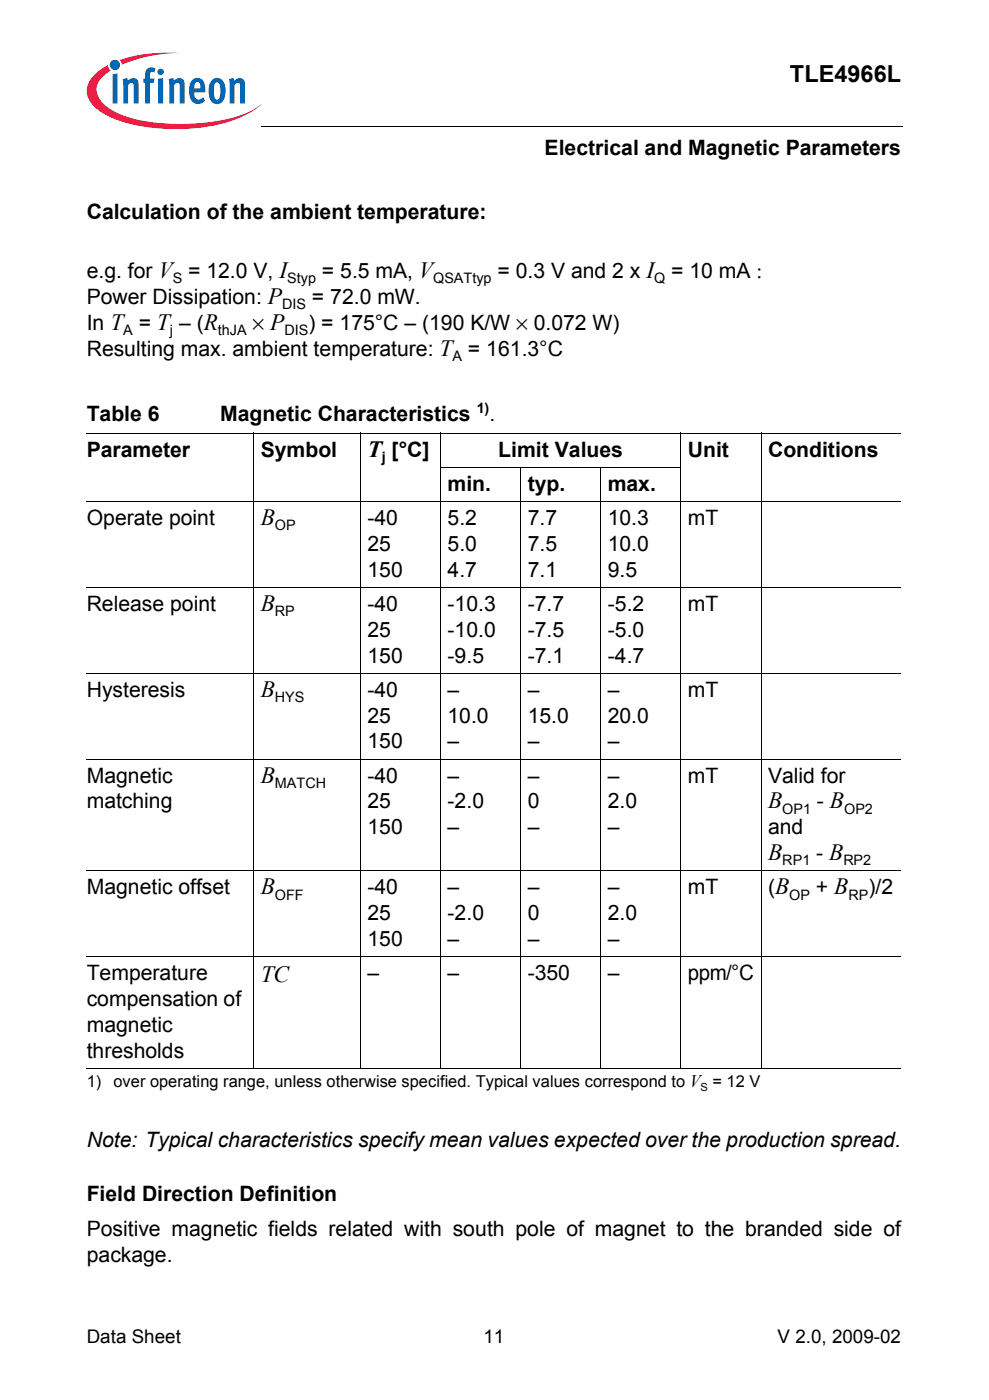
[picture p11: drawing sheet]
<svg xmlns="http://www.w3.org/2000/svg" width="148mm" height="210mm" viewBox="0 0 148 210" stroke-linecap="round" stroke-linejoin="round" font-family="sans-serif">
<defs><g id="words">
<g font-size="3.5">
<text x="118.3" y="12.2">TLE4966L</text>
<text x="55.1" y="68.5">T [°C]</text>
<text x="39.1" y="78.7">B</text>
<text x="39.1" y="91.6">B</text>
<text x="39.1" y="104.4">B</text>
<text x="39.1" y="117.3">B</text>
<text x="115.1" y="121.2">B</text>
<text x="115.1" y="129">B</text>
<text x="39.1" y="134.1">B</text>
<text x="39.1" y="147.2">TC</text>
</g>
<g font-size="3.2">
<text x="81.6" y="23.3">Electrical and Magnetic Parameters</text>
<text x="13" y="32.8">Calculation of the ambient temperature:</text>
<text x="13" y="41.7">e.g. for V = 12.0 V, I</text>
<text x="48.2" y="41.7">= 5.5 mA, V</text>
<text x="74.5" y="41.7">= 0.3 V and 2 x I = 10 mA :</text>
<text x="13" y="45.5">Power Dissipation: P</text>
<text x="46.7" y="45.5">= 72.0 mW.</text>
<text x="13" y="49.4">In T = T – (R</text>
<text x="13" y="53.3">Resulting max. ambient temperature: T = 161.3°C</text>
<text x="37.8" y="49.4">× P</text>
<text x="46.2" y="49.4">) = 175°C – (190 K/W × 0.072 W)</text>
<text x="13" y="63.2">Table 6</text>
<text x="33" y="63.2">Magnetic Characteristics</text>
<text x="73.3" y="63.2">.</text>
<text x="13" y="68.5">Parameter</text>
<text x="39.1" y="68.5">Symbol</text>
<text x="74.7" y="68.5">Limit Values</text>
<text x="103.1" y="68.5">Unit</text>
<text x="115.1" y="68.5">Conditions</text>
<text x="67.1" y="73.6">min.</text>
<text x="79.1" y="73.6">typ.</text>
<text x="91.1" y="73.6">max.</text>
<text x="13" y="78.7">Operate point</text>
<text x="55.1" y="78.7">-40</text>
<text x="55.1" y="82.6">25</text>
<text x="67.1" y="78.7">5.2</text>
<text x="67.1" y="82.6">5.0</text>
<text x="79.1" y="78.7">7.7</text>
<text x="79.1" y="82.6">7.5</text>
<text x="91.1" y="78.7">10.3</text>
<text x="91.1" y="82.6">10.0</text>
<text x="103.1" y="78.7">mT</text>
<text x="55.1" y="86.5">150</text>
<text x="67.1" y="86.5">4.7</text>
<text x="79.1" y="86.5">7.1</text>
<text x="91.1" y="86.5">9.5</text>
<text x="13" y="91.6">Release point</text>
<text x="55.1" y="91.6">-40</text>
<text x="55.1" y="95.4">25</text>
<text x="67.1" y="91.6">-10.3</text>
<text x="67.1" y="95.4">-10.0</text>
<text x="79.1" y="91.6">-7.7</text>
<text x="79.1" y="95.4">-7.5</text>
<text x="91.1" y="91.6">-5.2</text>
<text x="91.1" y="95.4">-5.0</text>
<text x="103.1" y="91.6">mT</text>
<text x="55.1" y="99.3">150</text>
<text x="67.1" y="99.3">-9.5</text>
<text x="79.1" y="99.3">-7.1</text>
<text x="91.1" y="99.3">-4.7</text>
<text x="13" y="104.4">Hysteresis</text>
<text x="55.1" y="104.4">-40</text>
<text x="67.1" y="104.4">–</text>
<text x="79.1" y="104.4">–</text>
<text x="91.1" y="104.4">–</text>
<text x="103.1" y="104.4">mT</text>
<text x="55.1" y="108.3">25</text>
<text x="55.1" y="112.2">150</text>
<text x="67.1" y="108.3">10.0</text>
<text x="67.1" y="112.2">–</text>
<text x="79.1" y="108.3">15.0</text>
<text x="79.1" y="112.2">–</text>
<text x="91.1" y="108.3">20.0</text>
<text x="91.1" y="112.2">–</text>
<text x="13" y="117.3">Magnetic</text>
<text x="55.1" y="117.3">-40</text>
<text x="67.1" y="117.3">–</text>
<text x="79.1" y="117.3">–</text>
<text x="91.1" y="117.3">–</text>
<text x="103.1" y="117.3">mT</text>
<text x="115.1" y="117.3">Valid for</text>
<text x="13" y="121.2">matching</text>
<text x="55.1" y="121.2">25</text>
<text x="55.1" y="125.1">150</text>
<text x="67.1" y="121.2">-2.0</text>
<text x="67.1" y="125.1">–</text>
<text x="79.1" y="121.2">0</text>
<text x="79.1" y="125.1">–</text>
<text x="91.1" y="121.2">2.0</text>
<text x="91.1" y="125.1">–</text>
<text x="115.1" y="125.1">and</text>
<text x="122.4" y="121.2">- B</text>
<text x="122.3" y="129">- B</text>
<text x="13" y="134.1">Magnetic offset</text>
<text x="55.1" y="134.1">-40</text>
<text x="55.1" y="138">25</text>
<text x="67.1" y="134.1">–</text>
<text x="67.1" y="138">-2.0</text>
<text x="79.1" y="134.1">–</text>
<text x="79.1" y="138">0</text>
<text x="91.1" y="134.1">–</text>
<text x="91.1" y="138">2.0</text>
<text x="103.1" y="134.1">mT</text>
<text x="115.1" y="134.1">(B</text>
<text x="122.2" y="134.1">+ B</text>
<text x="130.1" y="134.1">)/2</text>
<text x="55.1" y="141.8">150</text>
<text x="67.1" y="141.8">–</text>
<text x="79.1" y="141.8">–</text>
<text x="91.1" y="141.8">–</text>
<text x="13" y="147">Temperature</text>
<text x="55.1" y="147">–</text>
<text x="67.1" y="147">–</text>
<text x="79.1" y="147">-350</text>
<text x="91.1" y="147">–</text>
<text x="103.1" y="147">ppm/°C</text>
<text x="13" y="150.8">compensation of</text>
<text x="13" y="154.7">magnetic</text>
<text x="13" y="158.6">thresholds</text>
<text x="13" y="171.9">Note: Typical characteristics specify mean values expected over the production spread.</text>
<text x="13" y="180.1">Field Direction Definition</text>
<text x="13" y="185.3">Positive magnetic fields related with south pole of magnet to the branded side of</text>
<text x="13" y="189.2">package.</text>
</g>
<g font-size="2.8">
<text x="13" y="201.3">Data Sheet</text>
<text x="72.4" y="201.3">11</text>
<text x="116.5" y="201.3">V 2.0, 2009-02</text>
</g>
<g font-size="2.5">
<text x="13" y="163">1)</text>
<text x="17" y="163">over operating range, unless otherwise specified. Typical values correspond to V = 12 V</text>
</g>
<g font-size="2.2">
<text x="25.9" y="42.4">S</text>
<text x="42.3" y="46.3">DIS</text>
<text x="43" y="42.4">Styp</text>
<text x="64.9" y="42.4">QSATtyp</text>
<text x="98" y="42.4">Q</text>
<text x="18.5" y="50.2">A</text>
<text x="25.5" y="50.2">j</text>
<text x="32.6" y="50.2">thJA</text>
<text x="42.6" y="50.2">DIS</text>
<text x="67.8" y="54.1">A</text>
<text x="71.4" y="61.9">1)</text>
<text x="57.2" y="69.3">j</text>
<text x="41.2" y="79.5">OP</text>
<text x="41.2" y="92.4">RP</text>
<text x="41.2" y="105.2">HYS</text>
<text x="41.2" y="118.1">MATCH</text>
<text x="117.2" y="122">OP1</text>
<text x="126.4" y="122">OP2</text>
<text x="117.2" y="129.8">RP1</text>
<text x="126.3" y="129.8">RP2</text>
<text x="41.2" y="134.9">OFF</text>
<text x="118.2" y="134.9">OP</text>
<text x="127.1" y="134.9">RP</text>
</g>
<text font-size="1.7" x="104.9" y="163.6">S</text>
</g></defs>
<circle cx="17.2" cy="9.7" r=".77" fill="#0166b3"/>
<g fill="#ed1a40">
<path d="M17.9 9l.6-.2a23 23 0 0 1 8.5-.9 22.5 22.5 0 0 0-8.3 1.6l-.4 .2z"/>
<path d="M14.3 11.1l1.9-1.3v.3l.4 .5a4.1 4.1 0 0 0-2.1 2.5 3.3 3.3 0 0 0 1.7 3 15.5 15.5 0 0 0 7.3 2.3 29.8 29.8 0 0 0 13.4-1.4l1.6-.9 .7-.5a13.1 13.1 0 0 1-6.6 3.1 32.3 32.3 0 0 1-10.9 .3 15 15 0 0 1-7.2-2.7 3.1 3.1 0 0 1-1-4.2z"/>
</g>
<g fill="#0166b3">
<path d="M16.9 11.1l.7-.1v4.5h-.7z"/>
<path d="M18.4 11.9l.7-.2v.4a.86 .86 0 0 1 1.1-.4 .86 .86 0 0 1 .6 1v2.8h-.8v-2.9a.29 .29 0 0 0-.4-.1l-.4 .2v2.8h-.7z"/>
<path d="M22.1 10.3l.3-.2 .7 .1 .2 .1-.2 .6a.36 .36 0 0 0-.6 .1v.8h.7l-.2 .6h-.5v3.1h-.8v-3.1h-.2v-.6h.2v-.5a1.25 1.25 0 0 1 .4-1z"/>
<path d="M25.3 11.9l.6-.2 .1 .4a.86 .86 0 0 1 1.1-.4 .86 .86 0 0 1 .5 1v2.8h-.7v-2.9a.29 .29 0 0 0-.5-.1l-.3 .2v2.8h-.7z"/>
<path d="M34.3 11.9l.7-.2 .1 .4a.86 .86 0 0 1 1-.4 .86 .86 0 0 1 .6 1v2.8h-.7l-.1-2.9a.29 .29 0 0 0-.4-.1l-.4 .2v2.8h-.7z"/>
<path d="M23.7 11.8l.7-.1v3.8h-.7zM23.6 10.8a.48 .48 0 0 1 .9 0 .48 .48 0 0 1-.9 0z"/>
<path d="M29.4 12.3l-.2 .2-.1 .8h.9v-.6a.43 .43 0 0 0-.6-.4zM28.9 12a1.1 1.1 0 0 1 1.1-.2 1.1 1.1 0 0 1 .7 .9l.1 1.2h-1.7a.76 .76 0 0 0 .2 .8 .76 .76 0 0 0 .9 .1l.2-.2 .3 .5a1.32 1.32 0 0 1-1.5 .4 1.32 1.32 0 0 1-.8-1.3l-.1-1a1.91 1.91 0 0 1 .6-1.2z"/>
<path d="M32.2 12.5l-.1 .3-.1 1.1a.9 .9 0 0 0 .5 1 1.08 1.08 0 0 0 .5-1.3v-.3a.84 .84 0 0 0-.5-1zM31.8 12a1.13 1.13 0 0 1 1.8 .6 3 3 0 0 1-.3 2.7 1.15 1.15 0 0 1-1.2 .2 1.15 1.15 0 0 1-.7-.9 2.98 2.98 0 0 1 .4-2.6z"/>
</g>
<path d="M39.1 18.8v.2z" fill="#000"/>
<path d="M39.1 18.9h96.1" fill="none" stroke="#000" stroke-width=".15"/>
<path d="M13 20.2h32.8v4h-32.8z" fill="#fff"/>
<g fill="none" stroke="#000" stroke-width=".15">
<path d="M13 65h122M13 75.2h122M38 64.9v95.3M54 64.9v95.3M66 70.1h36M66 64.9v95.3M78 70v90.2M90 70v90.2M102 64.9v95.3M114 64.9v95.3M13 88.1h122M13 100.9h122"/>
<path d="M13 113.8h122M13 130.6h122M13 143.4h122M13 160.2h122"/>
</g>
<use href="#words"/>
</svg>
